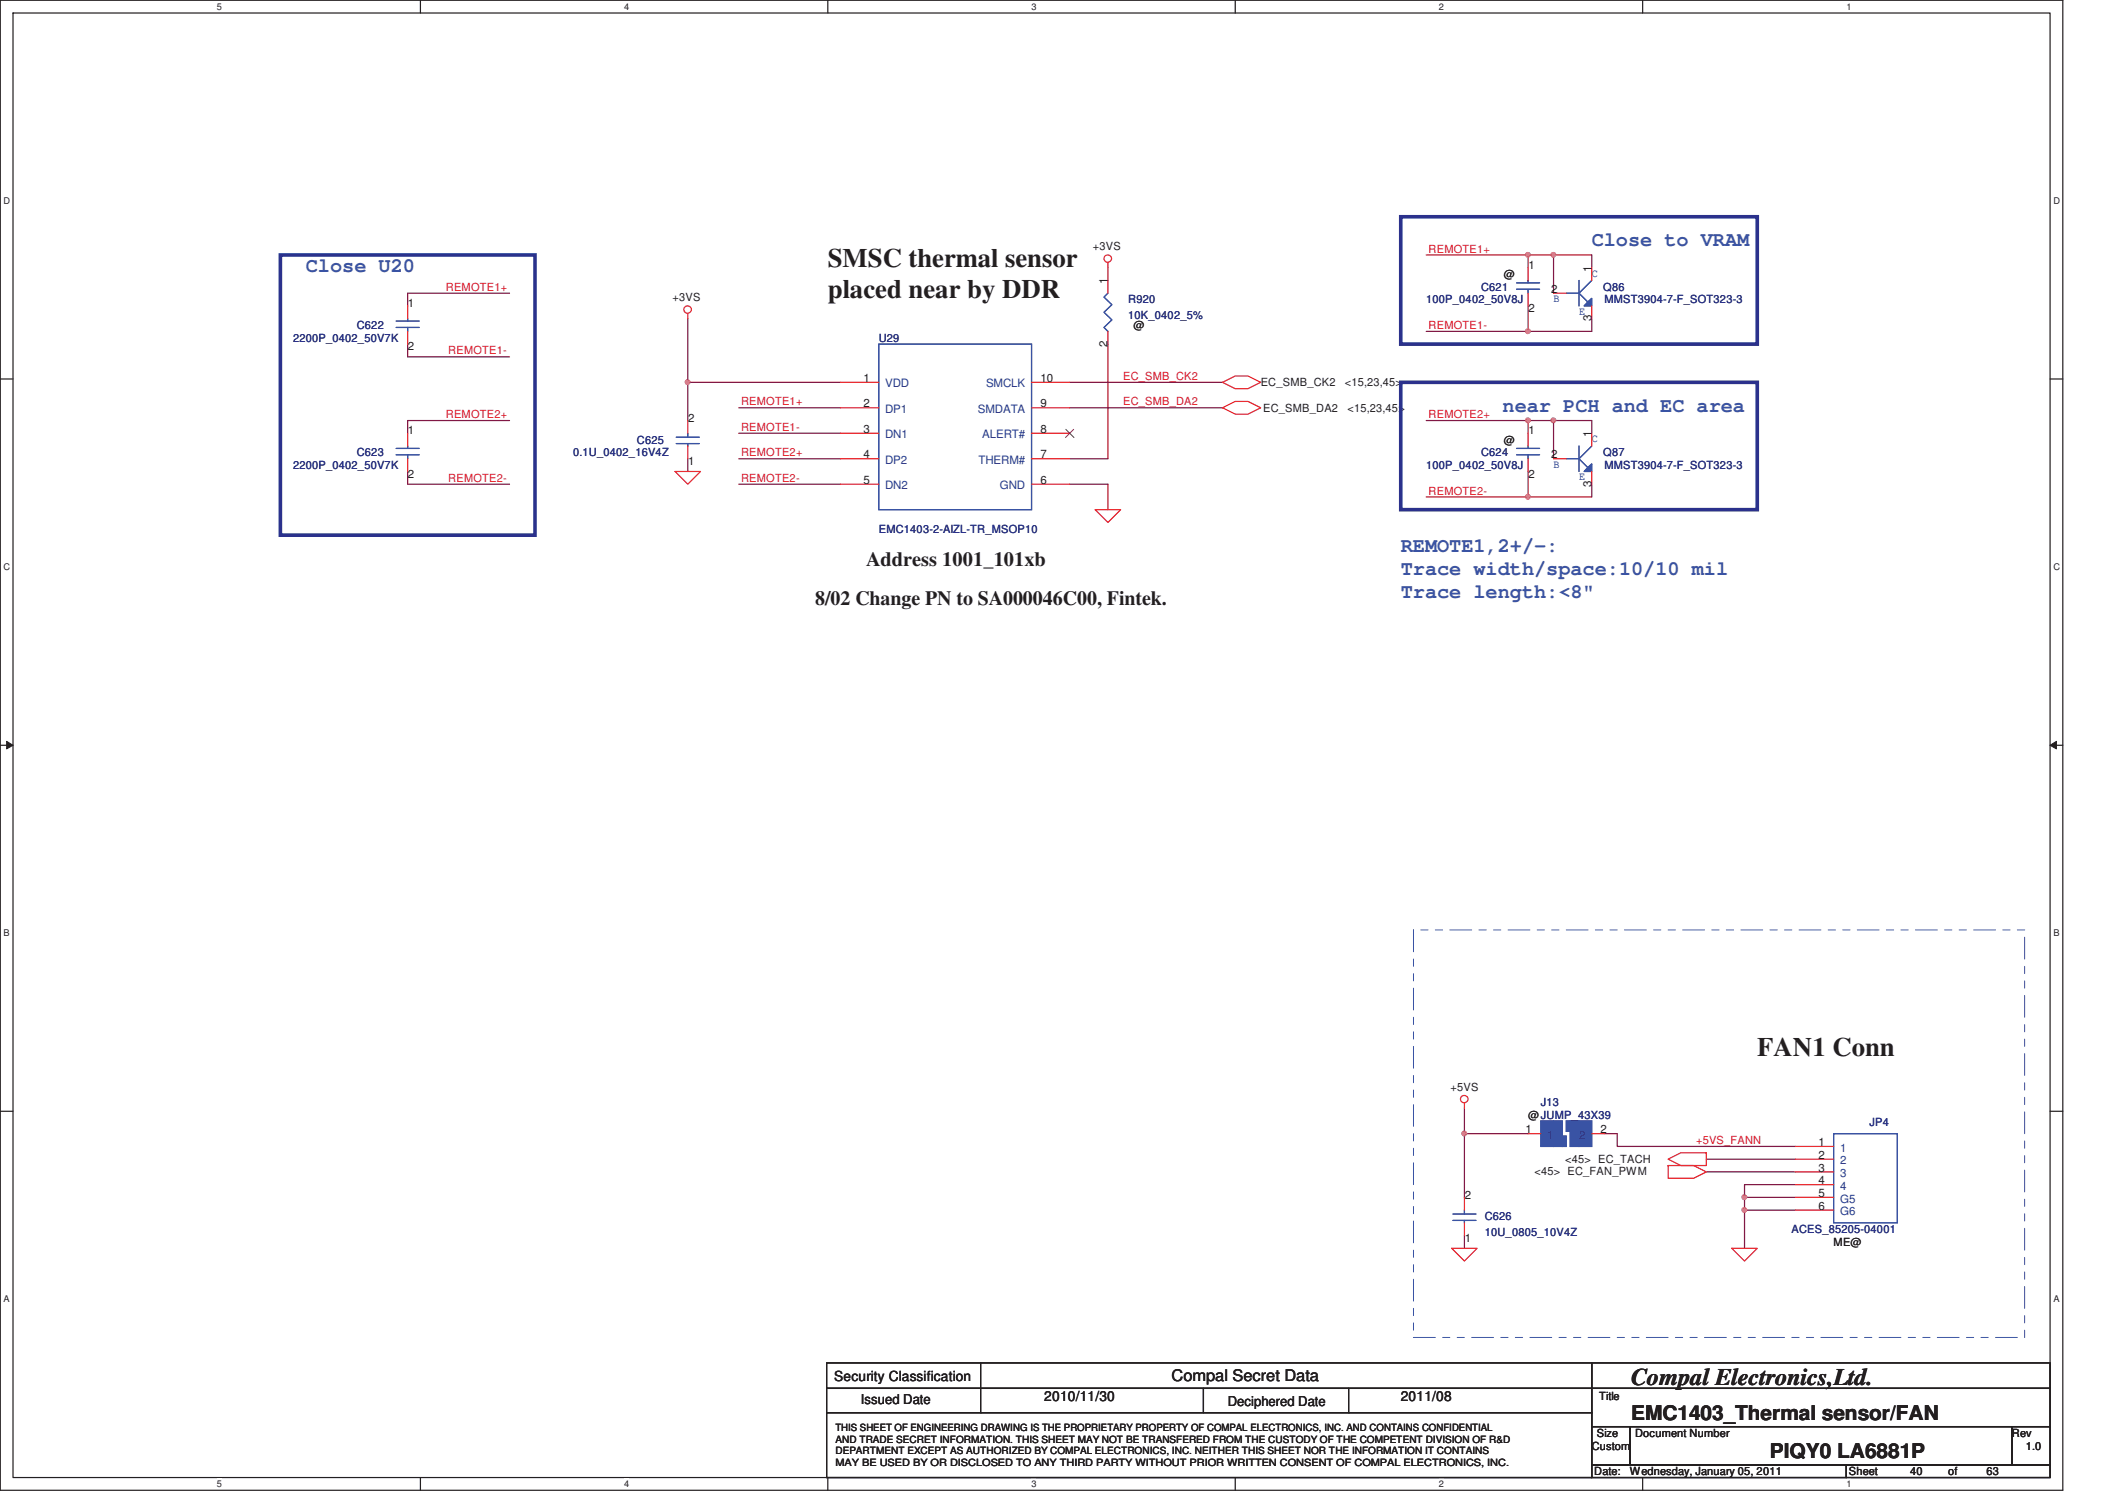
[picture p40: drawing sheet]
<svg xmlns="http://www.w3.org/2000/svg" width="297mm" height="210mm" viewBox="0 0 297 210" stroke-linecap="round" stroke-linejoin="round" font-family="sans-serif">
<defs><g id="words">
<g font-size="3.7" fill="#231f20">
<text x="115.6" y="37.2">SMSC thermal sensor</text>
<text x="115.6" y="41.6">placed near by DDR</text>
<text x="245.4" y="147.4">FAN1 Conn</text>
</g>
<text font-size="3.3" fill="#231f20" x="227.8" y="193.3">Compal Electronics,Ltd.</text>
<g font-size="2.8" fill="#3953a4">
<text x="222.3" y="34.4">Close to VRAM</text>
<text x="42.7" y="38">Close U20</text>
<text x="209.8" y="57.5">near PCH and EC area</text>
<text x="195.6" y="77.1">REMOTE1,2+/-:</text>
<text x="195.6" y="80.3">Trace width/space:10/10 mil</text>
<text x="195.6" y="83.5">Trace length:&lt;8&quot;</text>
</g>
<g font-size="2.8" fill="#231f20">
<text x="120.9" y="79.1">Address 1001_101xb</text>
<text x="113.8" y="84.4">8/02 Change PN to SA000046C00, Fintek.</text>
<text x="227.8" y="198.2">EMC1403_Thermal sensor/FAN</text>
<text x="247.2" y="203.6">PIQY0 LA6881P</text>
</g>
<text font-size="2.2" fill="#231f20" x="163.6" y="192.9">Compal Secret Data</text>
<g font-size="1.9" fill="#231f20">
<text x="116.5" y="192.8">Security Classification</text>
<text x="120.2" y="196.1">Issued Date</text>
<text x="145.8" y="195.6">2010/11/30</text>
<text x="171.4" y="196.3">Deciphered Date</text>
<text x="195.6" y="195.6">2011/08</text>
</g>
<g font-size="1.6" fill="#231f20">
<text x="152.6" y="34.9">+3VS</text>
<text x="154.7" y="39.7" transform="rotate(-90 154.7 39.7)">1</text>
<text x="210" y="38.8">@</text>
<text x="213.4" y="37.5">1</text>
<text x="216.6" y="40.9">2</text>
<text x="222.2" y="37.9" transform="rotate(-90 222.2 37.9)">1</text>
<text x="57" y="42.9">1</text>
<text x="93.9" y="42">+3VS</text>
<text x="158.3" y="45.9">@</text>
<text x="213.4" y="43.6">2</text>
<text x="222.2" y="44.8" transform="rotate(-90 222.2 44.8)">3</text>
<text x="57" y="48.9">2</text>
<text x="120.6" y="53.3">1</text>
<text x="145.3" y="53.3">10</text>
<text x="154.7" y="48.4" transform="rotate(-90 154.7 48.4)">2</text>
<text x="176.1" y="53.9">EC_SMB_CK2</text>
<text x="187.8" y="53.9">&lt;15,23,45&gt;</text>
<text x="96.1" y="58.9">2</text>
<text x="120.6" y="56.9">2</text>
<text x="145.3" y="56.9">9</text>
<text x="176.4" y="57.5">EC_SMB_DA2</text>
<text x="188.2" y="57.5">&lt;15,23,45&gt;</text>
<text x="57" y="60.7">1</text>
<text x="96.1" y="64.9">1</text>
<text x="120.6" y="60.4">3</text>
<text x="120.6" y="64">4</text>
<text x="145.3" y="60.4">8</text>
<text x="145.3" y="64">7</text>
<text x="210" y="61.9">@</text>
<text x="213.4" y="60.7">1</text>
<text x="216.6" y="64">2</text>
<text x="222.2" y="61" transform="rotate(-90 222.2 61)">1</text>
<text x="57" y="66.7">2</text>
<text x="120.6" y="67.6">5</text>
<text x="145.3" y="67.6">6</text>
<text x="213.4" y="66.7">2</text>
<text x="222.2" y="67.9" transform="rotate(-90 222.2 67.9)">3</text>
<text x="202.6" y="152.3">+5VS</text>
<text x="213.1" y="158.2">1</text>
<text x="213.4" y="156.2">@JUMP_43X39</text>
<text x="223.5" y="158.2">2</text>
<text x="254" y="160">1</text>
<text x="254" y="161.8">2</text>
<text x="204.6" y="167.3">2</text>
<text x="214.3" y="164">&lt;45&gt; EC_FAN_PWM</text>
<text x="218.6" y="162.4">&lt;45&gt; EC_TACH</text>
<text x="254" y="163.6">3</text>
<text x="254" y="167.1">5</text>
<text x="254" y="165.4">4</text>
<text x="204.6" y="173.4">1</text>
<text x="254" y="168.9">6</text>
<text x="256.1" y="173.9">ME@</text>
<text x="223.3" y="195.4">Title</text>
<text x="222.3" y="202.4">Custom</text>
<text x="223" y="200.6">Size</text>
<text x="228.3" y="200.6">Document Number</text>
<text x="281" y="200.6">Rev</text>
<text x="282.9" y="202.4">1.0</text>
<text x="222.6" y="205.9">Date:</text>
<text x="227.6" y="205.9">Wednesday, January 05, 2011</text>
<text x="258.2" y="205.9">Sheet</text>
<text x="266.7" y="205.9">40</text>
<text x="272.1" y="205.9">of</text>
<text x="277.4" y="205.9">63</text>
</g>
<g font-size="1.6" fill="#ed2024">
<text x="199.5" y="35.3">REMOTE1+</text>
<text x="62.3" y="40.6">REMOTE1+</text>
<text x="199.5" y="45.9">REMOTE1-</text>
<text x="62.6" y="49.5">REMOTE1-</text>
<text x="156.8" y="53">EC_SMB_CK2</text>
<text x="62.3" y="58.4">REMOTE2+</text>
<text x="103.5" y="56.6">REMOTE1+</text>
<text x="156.8" y="56.6">EC_SMB_DA2</text>
<text x="199.5" y="58.4">REMOTE2+</text>
<text x="103.5" y="60.2">REMOTE1-</text>
<text x="103.5" y="63.7">REMOTE2+</text>
<text x="62.6" y="67.3">REMOTE2-</text>
<text x="103.5" y="67.3">REMOTE2-</text>
<text x="199.5" y="69">REMOTE2-</text>
<text x="236.9" y="159.7">+5VS_FANN</text>
</g>
<g font-size="1.6" fill="#282973">
<text x="206.8" y="40.6">C621</text>
<text x="223.9" y="40.6">Q86</text>
<text x="40.9" y="47.7">2200P_0402_50V7K</text>
<text x="49.8" y="45.9">C622</text>
<text x="122.7" y="47.7">U29</text>
<text x="157.6" y="42.4">R920</text>
<text x="157.6" y="44.5">10K_0402_5%</text>
<text x="199.2" y="42.4">100P_0402_50V8J</text>
<text x="224.1" y="42.4">MMST3904-7-F_SOT323-3</text>
<text x="40.9" y="65.5">2200P_0402_50V7K</text>
<text x="49.8" y="63.7">C623</text>
<text x="80" y="63.7">0.1U_0402_16V4Z</text>
<text x="88.9" y="61.9">C625</text>
<text x="199.2" y="65.5">100P_0402_50V8J</text>
<text x="206.8" y="63.7">C624</text>
<text x="223.9" y="63.7">Q87</text>
<text x="224.1" y="65.5">MMST3904-7-F_SOT323-3</text>
<text x="122.7" y="74.4">EMC1403-2-AIZL-TR_MSOP10</text>
<text x="215.2" y="154.4">J13</text>
<text x="261.1" y="157.2">JP4</text>
<text x="207.3" y="170.4">C626</text>
<text x="207.3" y="172.5">10U_0805_10V4Z</text>
<text x="250.2" y="172.2">ACES_85205-04001</text>
</g>
<g font-size="1.6" fill="#3953a4">
<text x="222.3" y="38.6">C</text>
<text x="217" y="42.2">B</text>
<text x="220.5" y="43.9">E</text>
<text x="217" y="65.3">B</text>
<text x="222.3" y="61.7">C</text>
<text x="220.5" y="67.1">E</text>
</g>
<g font-size="1.6" fill="#1d437e">
<text x="123.6" y="57.7">DP1</text>
<text x="123.6" y="54.1">VDD</text>
<text x="136.6" y="57.7">SMDATA</text>
<text x="137.7" y="54.1">SMCLK</text>
<text x="123.6" y="61.2">DN1</text>
<text x="123.6" y="64.8">DP2</text>
<text x="136.6" y="64.8">THERM#</text>
<text x="137.2" y="61.2">ALERT#</text>
<text x="123.6" y="68.3">DN2</text>
<text x="139.6" y="68.3">GND</text>
<text x="257" y="160.8">1</text>
<text x="257" y="162.6">2</text>
<text x="257" y="164.3">3</text>
<text x="257" y="167.9">G5</text>
<text x="257" y="166.1">4</text>
<text x="257" y="169.7">G6</text>
</g>
<g font-size="1.4" fill="#231f20">
<text x="116.7" y="199.8">THIS SHEET OF ENGINEERING DRAWING IS THE PROPRIETARY PROPERTY OF COMPAL ELECTRONICS, INC. AND CONTAINS CONFIDENTIAL</text>
<text x="116.7" y="201.4">AND TRADE SECRET INFORMATION. THIS SHEET MAY NOT BE TRANSFERED FROM THE CUSTODY OF THE COMPETENT DIVISION OF R&amp;D</text>
<text x="116.7" y="203.1">DEPARTMENT EXCEPT AS AUTHORIZED BY COMPAL ELECTRONICS, INC. NEITHER THIS SHEET NOR THE INFORMATION IT CONTAINS</text>
<text x="116.7" y="204.7">MAY BE USED BY OR DISCLOSED TO ANY THIRD PARTY WITHOUT PRIOR WRITTEN CONSENT OF COMPAL ELECTRONICS, INC.</text>
</g>
<g font-size="1.3" fill="#231f20">
<text x="30.3" y="1.4">5</text>
<text x="87.2" y="1.4">4</text>
<text x="144.1" y="1.4">3</text>
<text x="201" y="1.4">2</text>
<text x="257.8" y="1.4">1</text>
<text x=".5" y="28.5">D</text>
<text x="286.8" y="28.5">D</text>
<text x=".5" y="79.6">C</text>
<text x="286.8" y="79.6">C</text>
<text x=".5" y="130.7">B</text>
<text x="286.8" y="130.7">B</text>
<text x=".5" y="181.8">A</text>
<text x="286.8" y="181.8">A</text>
<text x="30.3" y="207.6">5</text>
<text x="87.2" y="207.6">4</text>
<text x="144.1" y="207.6">3</text>
<text x="201" y="207.6">2</text>
<text x="257.8" y="207.6">1</text>
</g>
</g></defs>
<path d="M0 0h288.1v208.1h-288.1zM1.8 1.8h284.5v204.5h-284.5z" fill="none" stroke="#231f20" stroke-width=".17"/>
<g fill="#fff">
<path d="M30.3 .2h.6v1.4h-.6z"/>
<path d="M30.3 206.5h.6v1.4h-.6z"/>
</g>
<path d="M58.7 0v1.8M58.7 206.3v1.8" fill="none" stroke="#231f20" stroke-width=".17"/>
<g fill="#fff">
<path d="M87.2 .2h.6v1.4h-.6z"/>
<path d="M87.2 206.5h.6v1.4h-.6z"/>
</g>
<path d="M115.6 0v1.8M115.6 206.3v1.8" fill="none" stroke="#231f20" stroke-width=".17"/>
<g fill="#fff">
<path d="M144.1 .2h.6v1.4h-.6z"/>
<path d="M144.1 206.5h.6v1.4h-.6z"/>
</g>
<path d="M172.5 0v1.8M172.5 206.3v1.8" fill="none" stroke="#231f20" stroke-width=".17"/>
<g fill="#fff">
<path d="M201 .2h.6v1.4h-.6z"/>
<path d="M201 206.5h.6v1.4h-.6z"/>
</g>
<path d="M229.4 0v1.8M229.4 206.3v1.8" fill="none" stroke="#231f20" stroke-width=".17"/>
<g fill="#fff">
<path d="M257.8 .2h.7v1.4h-.7z"/>
<path d="M257.8 206.5h.7v1.4h-.7z"/>
<path d="M.5 27.3h.9v1.4h-.9z"/>
<path d="M286.8 27.3h.9v1.4h-.9z"/>
<path d="M.5 78.4h.9v1.4h-.9z"/>
<path d="M286.8 78.4h.9v1.4h-.9z"/>
</g>
<path d="M0 52.9h1.8M286.3 52.9h1.8" fill="none" stroke="#231f20" stroke-width=".17"/>
<g fill="#fff">
<path d="M.5 129.6h.8v1.4h-.8z"/>
<path d="M286.8 129.6h.8v1.4h-.8z"/>
</g>
<path d="M0 104.1h1.8M286.3 104.1h1.8" fill="none" stroke="#231f20" stroke-width=".17"/>
<path d="M.9 103.5l.9 .6-.9 .5z" fill="#231f20"/>
<path d="M.9 103.5l.9 .6-.9 .5z" fill="none" stroke="#231f20" stroke-width=".14"/>
<path d="M286.3 104.1l.9-.6v1.1z" fill="#231f20"/>
<path d="M286.3 104.1l.9-.6v1.1z" fill="none" stroke="#231f20" stroke-width=".14"/>
<g fill="#fff">
<path d="M.5 180.7h.8v1.4h-.8z"/>
<path d="M286.8 180.7h.8v1.4h-.8z"/>
</g>
<path d="M0 155.1h1.8M286.3 155.1h1.8" fill="none" stroke="#231f20" stroke-width=".17"/>
<path d="M222.3 35.6v1.8M213.4 58.7v1.8M217 58.7h5.3v1.8M222.3 44.5v1.8M213.4 65.8v3.6M222.3 67.6v1.8" fill="none" stroke="#7f1442" stroke-width=".17"/>
<circle cx="216.9" cy="58.7" r=".32" fill="#b9529f"/>
<circle cx="216.9" cy="58.7" r=".32" fill="none" stroke="#b9529f" stroke-width=".17"/>
<path d="M199.2 35.6h14.2v1.8M217 35.6h5.3M213.4 42.7v3.6h-14.2" fill="none" stroke="#7f1442" stroke-width=".17"/>
<circle cx="213.4" cy="35.6" r=".32" fill="#b9529f"/>
<circle cx="213.4" cy="35.6" r=".32" fill="none" stroke="#b9529f" stroke-width=".17"/>
<path d="M213.4 46.3h8.9" fill="none" stroke="#7f1442" stroke-width=".17"/>
<circle cx="213.4" cy="46.2" r=".32" fill="#b9529f"/>
<circle cx="213.4" cy="46.2" r=".32" fill="none" stroke="#b9529f" stroke-width=".17"/>
<path d="M243.6 168.9v5.4" fill="none" stroke="#7f1442" stroke-width=".17"/>
<circle cx="243.6" cy="168.9" r=".32" fill="#b9529f"/>
<circle cx="243.6" cy="168.9" r=".32" fill="none" stroke="#b9529f" stroke-width=".17"/>
<path d="M217 35.6v5.3" fill="none" stroke="#7f1442" stroke-width=".17"/>
<circle cx="216.9" cy="35.6" r=".32" fill="#b9529f"/>
<circle cx="216.9" cy="35.6" r=".32" fill="none" stroke="#b9529f" stroke-width=".17"/>
<path d="M213.4 35.6h3.6M213.4 58.7h3.6v5.3" fill="none" stroke="#7f1442" stroke-width=".17"/>
<circle cx="213.4" cy="58.7" r=".32" fill="#b9529f"/>
<circle cx="213.4" cy="58.7" r=".32" fill="none" stroke="#b9529f" stroke-width=".17"/>
<path d="M213.4 69.4h8.9" fill="none" stroke="#7f1442" stroke-width=".17"/>
<circle cx="213.4" cy="69.4" r=".32" fill="#b9529f"/>
<circle cx="213.4" cy="69.4" r=".32" fill="none" stroke="#b9529f" stroke-width=".17"/>
<path d="M199.2 58.7h14.2M199.2 69.4h14.2M204.5 172.5v1.8M243.6 165.4h7.1M250.7 167.2h-7.1v1.7h7.1" fill="none" stroke="#7f1442" stroke-width=".17"/>
<circle cx="243.6" cy="167.1" r=".32" fill="#b9529f"/>
<circle cx="243.6" cy="167.1" r=".32" fill="none" stroke="#b9529f" stroke-width=".17"/>
<path d="M204.5 158.3v8.9" fill="none" stroke="#7f1442" stroke-width=".17"/>
<circle cx="204.5" cy="158.3" r=".32" fill="#b9529f"/>
<circle cx="204.5" cy="158.3" r=".32" fill="none" stroke="#b9529f" stroke-width=".17"/>
<g fill="none" stroke="#7f1442" stroke-width=".17">
<path d="M154.7 37.4v1.8M56.9 48v1.8h14.3M71.2 58.7h-14.3v1.8M71.2 40.9h-14.3v1.8M103.2 56.9h14.2M117.4 53.4h-21.3v5.3M149.4 56.9h21.3M149.4 53.4h21.3M154.7 48v16h-5.3M56.9 65.8v1.8h14.3M103.2 67.6h14.2M103.2 64h14.2"/>
<path d="M103.2 60.5h14.2M149.4 67.6h5.3v3.6M238.3 161.8h12.4M238.3 163.6h12.4M243.6 165.4v1.8"/>
</g>
<circle cx="96" cy="53.4" r=".32" fill="#b9529f"/>
<circle cx="96" cy="53.4" r=".32" fill="none" stroke="#b9529f" stroke-width=".17"/>
<path d="M96.1 44.5v8.9M96.1 64v1.8M204.5 154.7v3.6h8.9M224.1 158.3h1.7v1.8h24.9" fill="none" stroke="#7f1442" stroke-width=".17"/>
<g fill="none" stroke="#ed2024" stroke-width=".17">
<path d="M154.7 36.7v.7M96.1 43.8v.7M170.7 53.4l1.8-.9h1.8l1.8 .9-1.8 .9h-1.8zM170.7 56.9l1.8-.9h1.8l1.8 .9-1.8 .9h-1.8zM94.3 65.8h3.5l-1.7 1.8zM152.9 71.2h3.6l-1.8 1.7zM204.5 154v.7M202.7 174.3h3.6l-1.8 1.8zM233 161.8l1.7-.9h3.6v1.8h-3.6zM233 162.7h3.5l1.8 .9-1.8 .9h-3.5zM241.8 174.3h3.6l-1.8 1.8z"/>
<circle cx="154.7" cy="36.1" r=".52"/>
<circle cx="96" cy="43.2" r=".52"/>
<circle cx="204.5" cy="153.5" r=".52"/>
</g>
<g fill="none" stroke="#231f20" stroke-width=".17">
<path d="M115.4 190.3h106.9v3.5h-106.9zM115.4 193.8h106.9v3.4h-106.9zM115.4 197.2h106.9v9.1h-106.9zM136.9 190.3v6.9M168.1 193.8v3.4M188.3 193.8v3.4M222.3 190.3h64v3.5h-64zM222.3 193.8h64v5.4h-64zM222.3 199.2h5.3v5.3h-5.3zM227.6 199.2h53.4v5.3h-53.4zM281 199.2h5.3v5.3h-5.3zM222.3 204.5h35.5v1.8h-35.5z"/>
<path d="M257.8 204.5h28.5v1.8h-28.5z"/>
</g>
<path d="M39.2 35.6h35.5v39.1h-35.5zM195.6 30.3h49.8v17.7h-49.8zM195.6 53.4h49.8v17.8h-49.8z" fill="none" stroke="#2b318c" stroke-width=".51"/>
<path d="M197.4 129.8h85.3v56.9h-85.3z" fill="none" stroke="#3953a4" stroke-width=".14" stroke-dasharray="3 1 1 1 1 1"/>
<path d="M215.2 156.5h1.8v3.6h-1.8z" fill="#3953a4"/>
<path d="M215.2 156.5h1.8v3.6h-1.8z" fill="none" stroke="#3953a4" stroke-width=".17"/>
<path d="M217 156.5h1.2v3.6h-1.2z" fill="#3953a4"/>
<path d="M217 156.5h1.2v3.6h-1.2z" fill="none" stroke="#3953a4" stroke-width=".17"/>
<path d="M218.2 158.6h.5v1.5h-.5z" fill="#3953a4"/>
<path d="M218.2 158.6h.5v1.5h-.5z" fill="none" stroke="#3953a4" stroke-width=".17"/>
<path d="M218.7 156.5h.6v1.4h-.6z" fill="#3953a4"/>
<path d="M218.7 156.5h.6v1.4h-.6z" fill="none" stroke="#3953a4" stroke-width=".17"/>
<path d="M219.3 156.5h1.2v3.6h-1.2z" fill="#3953a4"/>
<path d="M219.3 156.5h1.2v3.6h-1.2z" fill="none" stroke="#3953a4" stroke-width=".17"/>
<path d="M220.5 156.5h1.8v3.6h-1.8z" fill="#3953a4"/>
<path d="M220.5 156.5h1.8v3.6h-1.8z" fill="none" stroke="#3953a4" stroke-width=".17"/>
<path d="M215.2 156.5h1.8v3.6h-1.8z" fill="#3953a4"/>
<path d="M215.2 156.5h1.8v3.6h-1.8z" fill="none" stroke="#3953a4" stroke-width=".17"/>
<path d="M217 156.5h1.2v3.6h-1.2z" fill="#3953a4"/>
<path d="M217 156.5h1.2v3.6h-1.2z" fill="none" stroke="#3953a4" stroke-width=".17"/>
<path d="M218.2 158.6h.5v1.5h-.5z" fill="#3953a4"/>
<path d="M218.2 158.6h.5v1.5h-.5z" fill="none" stroke="#3953a4" stroke-width=".17"/>
<path d="M218.7 156.5h.6v1.4h-.6z" fill="#3953a4"/>
<path d="M218.7 156.5h.6v1.4h-.6z" fill="none" stroke="#3953a4" stroke-width=".17"/>
<path d="M219.3 156.5h1.2v3.6h-1.2z" fill="#3953a4"/>
<path d="M219.3 156.5h1.2v3.6h-1.2z" fill="none" stroke="#3953a4" stroke-width=".17"/>
<path d="M220.5 156.5h1.8v3.6h-1.8z" fill="#3953a4"/>
<path d="M220.5 156.5h1.8v3.6h-1.8z" fill="none" stroke="#3953a4" stroke-width=".17"/>
<path d="M213.4 158.3h1.8M222.3 158.3h1.8" fill="none" stroke="#ed2024" stroke-width=".17"/>
<path d="M221.7 65.3l.6-.5v1h-1.1z" fill-rule="evenodd" fill="#3953a4"/>
<path d="M218.7 64h1.8M220.5 62.3v3.5M221.7 65.3l.6-.5v1h-1.1zM222.3 62.3l-1.8 1.7 1.2 1.3" fill="none" stroke="#3953a4" stroke-width=".17"/>
<path d="M221.7 65.3l.6-.5v1h-1.1z" fill-rule="evenodd" fill="#3953a4"/>
<g fill="none" stroke="#3953a4" stroke-width=".17">
<path d="M211.8 39.5h3.2M213.4 39.2v.3M55.3 45.7h3.2M55.3 44.8h3.2M56.9 44.5v.3M56.9 45.7v.6M122.7 48h21.4v23.2h-21.4zM154.7 40.9l-.5 .6 1.1 1-1.1 1.1 1.1 1.1-1.1 1 .5 .6M211.8 40.4h3.2M213.4 40.4v.5M55.3 63.5h3.2M55.3 62.6h3.2"/>
<path d="M56.9 62.3v.3M56.9 63.5v.5M94.4 61h3.3M94.4 61.9h3.3M96.1 61.9v.4M96.1 60.5v.5M211.8 63.5h3.2M211.8 62.6h3.2M213.4 62.3v.3M213.4 63.5v.5M218.7 64h1.8M220.5 62.3v3.5"/>
<path d="M221.7 65.3l.6-.5v1h-1.1zM222.3 62.3l-1.8 1.7 1.2 1.3M256.1 158.3h8.9v12.4h-8.9zM202.9 169.5h3.2M202.9 170.4h3.2M204.5 170.4v.3M204.5 168.9v.6"/>
</g>
<g fill="none" stroke="#ed2024" stroke-width=".17">
<path d="M154.7 39.2v1.7M213.4 37.4v1.8M56.9 42.7v1.8M56.9 46.3v1.7M96.1 58.7v1.8M117.4 56.9h5.3M117.4 53.4h5.3M144.1 56.9h5.3M144.1 53.4h5.3M154.7 46.3v1.7M213.4 40.9v1.8M56.9 60.5v1.8"/>
<path d="M56.9 64v1.8M96.1 62.3v1.7M117.4 64h5.3M117.4 60.5h5.3M117.4 67.6h5.3M144.1 64h5.3M144.1 60.5h5.3M144.1 67.6h5.3M213.4 60.5v1.8M213.4 64v1.8M217 64h1.7M222.3 60.5v1.8"/>
<path d="M222.3 65.8v1.8M204.5 167.2v1.7M204.5 170.7v1.8M250.7 160.1h5.4M250.7 161.8h5.4M250.7 163.6h5.4M250.7 167.2h5.4M250.7 168.9h5.4M250.7 165.4h5.4"/>
</g>
<path d="M148.8 59.9l1.2 1.2M149.9 59.9l-1.1 1.2" fill="none" stroke="#7f421c" stroke-width=".14"/>
<path d="M221.7 42.2l.6-.5v1h-1.1z" fill-rule="evenodd" fill="#3953a4"/>
<path d="M220.5 39.2v3.5M222.3 39.2l-1.8 1.7 1.2 1.3M218.7 40.9h1.8M221.7 42.2l.6-.5v1h-1.1z" fill="none" stroke="#3953a4" stroke-width=".17"/>
<path d="M221.7 42.2l.6-.5v1h-1.1z" fill-rule="evenodd" fill="#3953a4"/>
<path d="M220.5 39.2v3.5M222.3 39.2l-1.8 1.7 1.2 1.3M218.7 40.9h1.8M221.7 42.2l.6-.5v1h-1.1z" fill="none" stroke="#3953a4" stroke-width=".17"/>
<path d="M222.3 37.4v1.8M217 40.9h1.7M222.3 42.7v1.8" fill="none" stroke="#ed2024" stroke-width=".17"/>
<circle cx="216.9" cy="58.7" r=".32" fill="#b9529f"/>
<circle cx="216.9" cy="58.7" r=".32" fill="none" stroke="#b9529f" stroke-width=".17"/>
<circle cx="213.4" cy="35.6" r=".32" fill="#b9529f"/>
<circle cx="213.4" cy="35.6" r=".32" fill="none" stroke="#b9529f" stroke-width=".17"/>
<circle cx="213.4" cy="46.2" r=".32" fill="#b9529f"/>
<circle cx="213.4" cy="46.2" r=".32" fill="none" stroke="#b9529f" stroke-width=".17"/>
<circle cx="243.6" cy="168.9" r=".32" fill="#b9529f"/>
<circle cx="243.6" cy="168.9" r=".32" fill="none" stroke="#b9529f" stroke-width=".17"/>
<circle cx="216.9" cy="35.6" r=".32" fill="#b9529f"/>
<circle cx="216.9" cy="35.6" r=".32" fill="none" stroke="#b9529f" stroke-width=".17"/>
<circle cx="213.4" cy="58.7" r=".32" fill="#b9529f"/>
<circle cx="213.4" cy="58.7" r=".32" fill="none" stroke="#b9529f" stroke-width=".17"/>
<circle cx="213.4" cy="69.4" r=".32" fill="#b9529f"/>
<circle cx="213.4" cy="69.4" r=".32" fill="none" stroke="#b9529f" stroke-width=".17"/>
<circle cx="243.6" cy="167.1" r=".32" fill="#b9529f"/>
<circle cx="243.6" cy="167.1" r=".32" fill="none" stroke="#b9529f" stroke-width=".17"/>
<circle cx="204.5" cy="158.3" r=".32" fill="#b9529f"/>
<circle cx="204.5" cy="158.3" r=".32" fill="none" stroke="#b9529f" stroke-width=".17"/>
<circle cx="96" cy="53.4" r=".32" fill="#b9529f"/>
<circle cx="96" cy="53.4" r=".32" fill="none" stroke="#b9529f" stroke-width=".17"/>
<use href="#words"/>
</svg>
